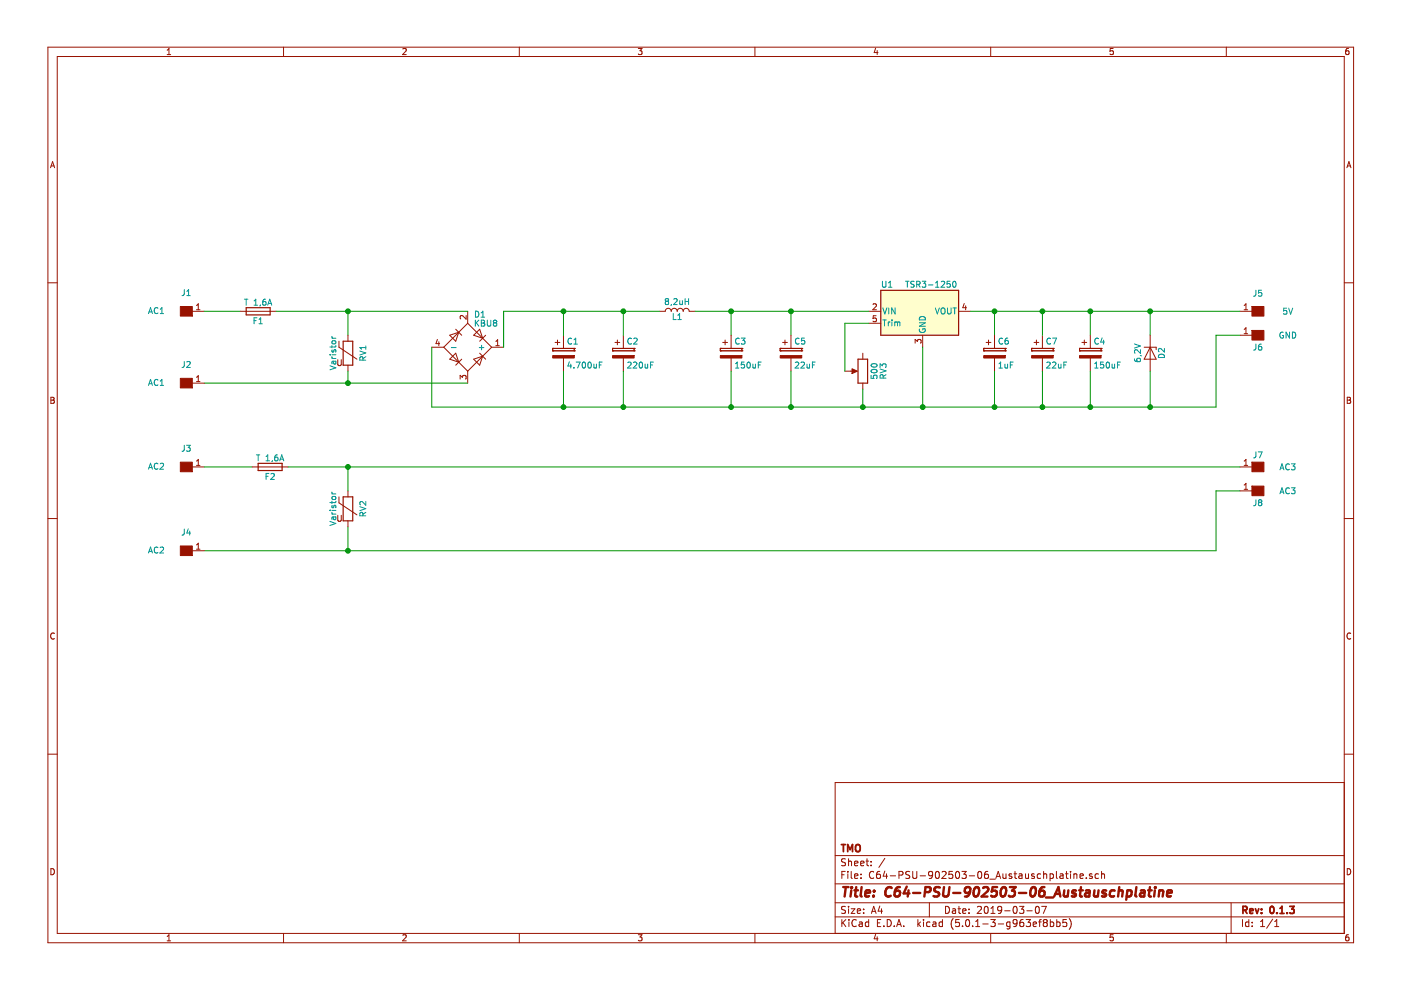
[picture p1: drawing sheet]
<svg xmlns="http://www.w3.org/2000/svg" width="297mm" height="210mm" viewBox="0 0 297 210" stroke-linecap="round" stroke-linejoin="round" font-family="sans-serif">
<g fill="none" stroke="#981200" stroke-width=".21">
<path d="M10.2 10h276.8v189.9h-276.8zM12.1 12h272.9v185.9h-272.9zM35.4 11.6h.8M35.4 10.6l.4-.3v1.3M60.1 10v2M85.4 10.4l.5-.1 .2 .3-.8 1h.8M110.1 10v2M135.3 10.3h.8l-.4 .5 .4 .1v.5l-.2 .2-.6-.2M160.1 10v2M185.6 10.2l-.3 .9h.9M186 10.7v.9M210 10v2"/>
<path d="M236 10.3h-.6l-.1 .6 .7-.1v.6l-.2 .2-.5-.2M260 10v2M285.9 10.3h-.4l-.1 .3-.1 .7 .2 .3 .5-.2-.1-.6h-.4l-.2 .2M10.7 35.6l.4-1.3 .5 1.3M10.8 35.2h.7M285.6 35.6l.4-1.3 .4 1.3M285.7 35.2h.6M10.2 60h1.9M285 60h2M40.8 66h2.5M41.7 65.7h.7M41.7 64.8l.3-.4v1.3"/>
<path d="M41.7 80l.3-.4v1.3M50.9 66h7.6M71.6 76.3v1l.3 .2h.3l.2-.2v-1M71.9 72.3v1.3l3.8 2.6M73.8 71.1v1.2M73.8 77.4v1.3M91.5 73.6h2.6M92.7 72l-.3 .9h.8M93 72.5v.8M94.1 73.6l5.1 5.1M95.4 71.1l1.9-.7-.7 1.9zM95.4 76.2l1.2-1.3 .7 1.9z"/>
<path d="M96.6 69.8l1.3 1.3M97.9 76.2l-1.3 1.2M98.8 66.9v.8l-.9-.8-.3 .2 .1 .5M99.2 68.5l5 5.1M99.2 68.5l-5.1 5.1M99.2 66v2.5M99.2 78.7v2.5M100.4 71.1l1.3-1.3 .6 1.9zM100.4 76.2l1.9-.7-.6 1.9zM101.7 74.9l1.3 1.3M103 71.1l-1.3 1.2M104.2 73.6l-5 5.1"/>
<path d="M104.2 73.6h2.6M105.1 73.3h.8M105.1 72.4l.4-.4v1.3M117.2 73.9h.1M117.2 74.4h.1M117.2 73.9v.5M117.2 74.4h4.6M117.2 73.9h4.6M117.7 72.6h1M118.2 72.1v1M119.5 71.1v2.8M119.5 75.9v2.8"/>
<path d="M121.8 74.4h.1M121.8 73.9h.1M121.8 73.9v.5M129.9 73.9h.1M129.9 74.4h.1M129.9 74.4h4.5M129.9 73.9h4.5M129.9 73.9v.5M130.4 72.6h1M130.9 72.1v1M132.2 71.1v2.8M132.2 75.9v2.8"/>
<path d="M134.4 74.4h.1M134.4 73.9h.1M134.4 73.9v.5M139.8 66h1.2a.63 .63 0 0 1 .7-.6 .63 .63 0 0 1 .6 .6 .63 .63 0 0 1 .6-.6 .63 .63 0 0 1 .7 .6 .63 .63 0 0 1 .6-.6 .63 .63 0 0 1 .7 .6 .63 .63 0 0 1 .6-.6 .63 .63 0 0 1 .6 .6h1.3M152.7 73.9h.1M152.7 74.4h.1M152.7 74.4h4.6M152.7 73.9h4.6M152.7 73.9v.5M153.2 72.6h1M153.7 72.1v1M155 71.1v2.8"/>
<path d="M155 75.9v2.8M157.3 74.4h.1M157.3 73.9h.1M157.3 73.9v.5M165.4 73.9h.1M165.4 74.4h.1M165.4 74.4h4.6M165.4 73.9h4.6M165.4 73.9v.5M165.9 72.6h1M166.4 72.1v1M167.7 71.1v2.8"/>
<path d="M167.7 75.9v2.8M170 74.4h.1M170 73.9h.1M170 73.9v.5M179.1 78.7h2.3M182.9 74.9v1.3M184.2 66h2.5M184.2 68.5h2.5M185.1 64.5l.5-.1 .2 .4-.8 .9h.8M185.7 66.9h-.5l-.1 .7 .5-.2 .2 .3v.3l-.2 .2-.5-.1M194 72.8v-.8l.5 .4 .1-.4h.5l.2 .2-.1 .6M195.6 71.1v2.5"/>
<path d="M203.2 66h2.6M204.4 64.4l-.3 .8h.8M204.7 64.8v.9M208.6 73.9h.1M208.6 74.4h.1M208.6 74.4h4.5M208.6 73.9h4.5M208.6 73.9v.5M209.1 72.6h1M209.6 72.1v1M210.9 71.1v2.8M210.9 75.9v2.8"/>
<path d="M213.1 74.4h.1M213.1 73.9h.1M213.1 73.9v.5M218.7 73.9h.1M218.7 74.4h.1M218.7 74.4h4.6M218.7 73.9h4.6M218.7 73.9v.5M219.2 72.6h1M219.7 72.1v1M221 71.1v2.8M221 75.9v2.8"/>
<path d="M223.3 74.4h.1M223.3 73.9h.1M223.3 73.9v.5M228.9 73.9h.1M228.9 74.4h.1M228.9 74.4h4.5M228.9 73.9h4.5M228.9 73.9v.5M229.4 72.6h1M229.9 72.1v1M231.2 71.1v2.8M231.2 75.9v2.8"/>
<path d="M233.4 74.4h.1M233.4 73.9h.1M233.4 73.9v.5M242.6 73.6h2.5v.5M243.9 71.1v7.6M243.9 73.6l1.2 2.6h-2.5zM262.9 66h2.5M262.9 71.1h2.5M263.8 65.7h.7M263.8 64.8l.4-.4v1.3M263.8 69.8l.4-.3v1.2M263.8 70.7h.7"/>
<path d="M10.8 84.2h.4l.3 .3-.3 .3 .3 .3-.2 .4h-.5zM10.8 84.8h.4M40.8 99h2.5M40.8 81.2h2.5M41.7 97.8l.3-.4v1.3M41.7 80.9h.7M41.7 98.7h.7M53.5 99h7.6M97.6 80.4v-.8l.4 .4 .2-.3 .4-.1 .2 .2-.1 .6M182.9 81.2v1.3M262.9 99h2.5M263.8 98.7h.7"/>
<path d="M263.8 97.8l.4-.4v1.3M285.6 84.2h.5l.2 .3-.2 .3 .3 .3-.2 .4h-.6zM285.6 84.8h.5M10.2 109.9h1.9M40.8 116.8h2.5M41.7 115.5l.3-.3v1.2M41.7 116.4h.7M71.6 109.3v1l.3 .2h.3l.2-.2v-1M71.9 105.4v1.2l3.8 2.6M73.8 104.1v1.3M73.8 110.4v1.3M262.9 104.1h2.5"/>
<path d="M263.8 102.8l.4-.3v1.3M263.8 103.8h.7M285 109.9h2M11.5 134.3a.58 .58 0 0 0-.8 .5 .58 .58 0 0 0 .8 .6M286.4 134.3a.58 .58 0 0 0-.8 .5 .58 .58 0 0 0 .8 .6M10.2 159.9h1.9M285 159.9h2M285 165.9h-107.9v32M10.8 184.2a.65 .65 0 0 1 .7 .6 .65 .65 0 0 1-.7 .7zM35.4 198.5l.4-.3v1.3M35.4 199.5h.8M60.1 197.9v2"/>
<path d="M85.4 198.3l.5-.1 .2 .3-.8 1h.8M110.1 197.9v2M135.3 198.2h.8l-.4 .5 .4 .1v.6l-.2 .1-.6-.1M160.1 197.9v2M177.1 194.4h107.9M177.1 191.4h107.9M177.1 187.4h107.9M177.1 181.4h107.9M178.5 185.5h.5M178.5 195v1.5M178.7 195.6l.6 .9M179.2 184.8h-.7v1.5"/>
<path d="M179.3 192.2h-.6l-.3 .2 .1 .4 .7 .3v.4l-.2 .2-.6-.1M179.3 182.1h-.6l-.3 .2 .1 .4 .7 .3v.4l-.2 .2-.6-.1M179.3 195l-.8 .8M179.8 184.8v.1M179.8 185.3v1M179.9 182.1v1.5M179.9 192.2v.1M179.9 192.7v1M179.9 182.7l.2-.1h.4v1M180 195v.1M180 195.5v1M180.5 192.7h.8l-.8 1h.8"/>
<path d="M180.5 184.8v1.3l.2 .2M181.2 185.8l.7-.2-.1-.3h-.4l-.2 .2 .1 .7h.5M181.2 183.1l.7-.2-.1-.3h-.4l-.2 .2 .1 .7h.5M181.5 195.1a.59 .59 0 0 0-.7 0 .59 .59 0 0 0-.2 .7 .56 .56 0 0 0 .3 .6 .56 .56 0 0 0 .6-.1M181.8 193.2l.7-.2-.1-.2-.4-.1-.2 .2v.7h.6M182.2 195.5h.6v1M182.5 183.1l.7-.2-.1-.3h-.4l-.2 .2 .1 .7h.5M182.6 186.1v.2M182.6 185.3v.2M182.8 195.8l-.5 .1-.2 .2 .2 .4 .5-.1M183.1 193.5v.2M183.1 192.8v.1"/>
<path d="M183.6 182.6h.6M183.8 182.1v1.3l.4 .2M184.2 195.5h-.5l-.2 .2v.6l.2 .2 .5-.1M184.2 195v1.5M184.7 183.4v.2M184.7 182.6v.2M184.8 193.7l.4-1.5 .5 1.5M184.9 193.2h.7M185.2 184.9a.7 .7 0 0 0-.9 .5 .7 .7 0 0 0 .7 .9l.2-.2M185.6 198.1l-.3 .9h.9M186 198.6v.9M186 195.7h.5"/>
<path d="M186.5 184.8h-.4a1.11 1.11 0 0 0-.1 1.4l.4 .1 .2-.2 .1-.5-.3-.3-.4 .1-.2 .2M186.5 192.1l-.3 1.1h.9M186.7 195h-.7v1.5h.7M186.9 192.7v1M187.4 196.3v.2M187.6 184.7l-.4 1.1h1M187.6 182l-1.3 1.9M188 185.3v1M188.1 195a.76 .76 0 0 1 .9 .7 .76 .76 0 0 1-.9 .8zM188.7 185.7h1.2M189.6 196.3v.2M190.1 196.5l.5-1.5 .5 1.5"/>
<path d="M190.2 196h.8M190.6 185.5h.7l.2-.2-.1-.4-.2-.1h-.6v1.5M191.6 196.3v.2M192.9 184.8h-.6l-.3 .2 .1 .3 .7 .4v.4l-.2 .2-.6-.1M193.5 184.8v1.2l.3 .3h.3l.3-.3v-1.2M194.6 195v1.5M194.7 195.9l.5 .6M195.1 185.7h1.1M195.2 195.5l-.6 .5M195.8 195v.1M195.8 195.5v1M197 191.4v3"/>
<path d="M197.2 195.5h-.5l-.2 .2v.6l.2 .2 .5-.1M197.7 185.4l-.2 .3-.5-.1-.1-.2v-.4l.3-.2h.3l.2 .2a1.01 1.01 0 0 1-.4 1.3h-.3M197.8 195.5h.6v1M198.4 195.8l-.7 .3 .3 .4 .4-.1M198.4 184.9l.4-.1a.85 .85 0 0 1-.1 1.5l-.3-.2-.1-.4zM199.7 184.9l.6-.1 .3 .4-.9 1.1h.9M199.8 195.5h-.4l-.3 .2 .1 .6 .2 .2 .4-.1M199.8 195v1.5M200.5 192.2a.75 .75 0 0 1 .8 .7 .75 .75 0 0 1-.8 .8zM201.9 184.8h-.7v.7l.7-.1 .1 .2-.1 .5-.2 .2-.5-.2M202 192.8h.5l.1 .9M202.1 194.8a1.71 1.71 0 0 0 0 2.2"/>
<path d="M202.6 193l-.5 .1-.2 .2 .2 .4 .5-.1M202.7 184.9l.2-.1a.8 .8 0 0 1 .6 .7 .8 .8 0 0 1-.6 .8l-.3-.6zM203.1 192.7h.6M203.3 192.2v1.3l.4 .2M203.4 195h-.7l-.1 .7 .7-.1 .1 .2v.5l-.2 .2-.6-.2M204 184.8h.9l-.5 .5 .4 .2v.6l-.2 .2-.6-.2M204.1 196.3v.2M204.1 193.2l.7-.2-.1-.2-.4-.1-.2 .2 .1 .7h.5M204.9 195h.2a.81 .81 0 0 1 .5 .7 .81 .81 0 0 1-.5 .8 .95 .95 0 0 1-.2-1.5zM205.4 193.5v.2M205.4 192.8v.1M205.5 185.7h1.1"/>
<path d="M206.2 196.3v.2M206.9 196.5h.8M206.9 195.4l.4-.4v1.5M207.2 192.3l.6-.1 .3 .4-.9 1.1h.9M207.4 184.9l.4-.1a.85 .85 0 0 1-.1 1.5l-.3-.2-.1-.4zM208.4 195.9h1.1M208.8 192.3l.4-.1a.85 .85 0 0 1-.2 1.5l-.2-.2-.1-.4zM209.4 184.8h-.4a1.16 1.16 0 0 0-.1 1.4l.4 .1 .2-.2 .1-.5-.3-.3-.4 .1-.2 .2M209.9 186.4h1.1M210 197.9v2M210.1 195h.9l-.5 .5 .4 .2v.6l-.2 .2-.6-.2M210.1 193.7h.9"/>
<path d="M210.1 192.6l.4-.4v1.5M211.1 186.3l.5-1.5 .6 1.5M211.3 185.8h.7M211.6 195.9h1.2M212.4 192.8l-.3 .3h-.3l-.3-.3 .2-.6h.4l.2 .1a1.19 1.19 0 0 1-.2 1.3l-.4 .1M212.6 185.3l.1 .9 .4 .1 .2-.2M213 193.1h1.2M213.3 185.3v1M214.1 195.5h-.4l-.3 .2 .1 .6 .2 .2 .4-.1M214.1 195.5v1.3l-.2 .2-.4-.1M214.5 185.3h-.4l-.2 .2 .1 .2 .5 .1v.4h-.6M214.9 192.3l.2-.1a.8 .8 0 0 1 .6 .7 .8 .8 0 0 1-.6 .8l-.3-.6z"/>
<path d="M215 185.3h.6M215.2 184.8v1.3l.4 .2M215.6 195.6l-.3 .3-.4-.1-.1-.7 .5-.1 .3 .2v.9l-.3 .3-.4 .1M216.1 185.3h.5l.1 1M216.2 192.2h.9l-.5 .6 .4 .1v.6l-.2 .2-.6-.2M216.7 185.6l-.7 .3 .2 .4 .5-.1M216.9 195h-.4a1.16 1.16 0 0 0-.2 1.4l.5 .1 .2-.2 .1-.5-.3-.3-.5 .1-.1 .2M217.4 185.3l.1 .9 .3 .1 .3-.2M217.6 195h.9l-.5 .5 .4 .2v.6l-.2 .2-.6-.2M217.7 193.1h1.2M218.1 185.3v1M219.1 196l.7-.2-.1-.3h-.4l-.2 .2v.7h.6"/>
<path d="M219.3 185.3h-.4l-.2 .2 .1 .2 .5 .1v.4h-.6M219.6 192.3l.4-.1a.85 .85 0 0 1-.1 1.5l-.3-.2-.1-.4zM220.2 195.5h.6M220.6 185.3h-.4l-.3 .2 .1 .6 .2 .2 .4-.1M220.8 195l-.4 .2v1.3M220.9 192.2h.9l-.6 1.5M221.3 185.4l.2-.1h.3l.1 1M221.3 184.8v1.5M221.5 195.6l-.3 .3 .1 .4 .2 .2 .4-.1 .2-.2v-.3l-.3-.3M221.5 195.6l-.3-.3 .3-.3h.4l.2 .2-.3 .4M221.5 195.6h.3M222.6 185.3h.5l.2 .2v.6l-.2 .2-.5-.1"/>
<path d="M222.6 185.3v1.5M222.7 195.5h.4l.3 .2-.1 .6-.2 .2-.4-.1M222.7 195v1.5M224 184.8v1.3l.2 .2M224.1 195.5h.4l.3 .2-.1 .6-.2 .2-.4-.1M224.1 195v1.5M224.8 185.3h.5l.1 1M225.4 185.6l-.7 .3 .2 .4 .5-.1M225.9 185.3h.6M226.1 195h-.7l-.1 .7 .8-.1 .1 .2-.1 .5-.2 .2-.6-.2M226.1 184.8v1.3l.4 .2M226.7 194.8a1.71 1.71 0 0 1 0 2.2"/>
<path d="M227 184.8v.1M227 185.3v1M227.7 185.4l.2-.1h.4v1M227.7 185.3v1M229 185.8l.7-.2-.1-.3h-.4l-.2 .2 .1 .7h.5M230.3 186.1v.2M231.5 185.3h-.3l-.2 .2v.2l.5 .1v.4h-.5M232.9 185.3h-.4l-.3 .2 .1 .6 .2 .2 .4-.1M233.6 185.4l.2-.1h.3l.1 1M233.6 184.8v1.5M236 198.2h-.6l-.1 .6 .7-.1v.7l-.2 .1-.5-.1M260 197.9v2"/>
<path d="M261 191.4v6.5M263.4 195v1.5M264.8 195.5h-.5l-.2 .2 .1 .7h.6M264.8 195v1.5M265.5 196.3v.2M265.5 195.5v.2M267.3 196.5h.8M267.3 195.4l.4-.4v1.5M269.8 194.9l-1.2 1.9M270.3 196.5h.8M270.3 195.4l.4-.4v1.5M285.6 184.2a.65 .65 0 0 1 .8 .6 .65 .65 0 0 1-.8 .7z"/>
<path d="M285.9 198.2h-.4l-.1 .3-.1 .7 .2 .3 .5-.1-.1-.7h-.4l-.2 .2"/>
</g>
<g fill="none" stroke="#009596" stroke-width=".21">
<path d="M187.1 59.6v1.1l.2 .2 .4-.1 .1-.1v-1.1M188.4 60l.3-.4v1.3M192 59.6h.7M192.4 59.6v1.3M193.8 59.7l-.5-.1-.1 .2v.4l.5 .2 .1 .3-.2 .2-.5-.1M195.5 59.6h.8l-.4 .5 .3 .1v.6h-.7M198.3 60l.4-.4v1.3M199.6 59.8l.4-.2 .3 .4-.8 .9h.8M201.4 59.6h-.6v.6l.2-.1 .4 .1v.6l-.1 .1-.5-.1M202.1 59.8l.2-.2a.67 .67 0 0 1 .4 .7 .67 .67 0 0 1-.4 .6l-.3-.5zM31.5 66.5l.4-1.3 .4 1.3M31.6 66.1h.6"/>
<path d="M33.5 65.3a.56 .56 0 0 0-.8 .1 .56 .56 0 0 0 .1 .8l.3 .3 .4-.1M34 66.5h.7M34 65.6l.3-.4v1.3M39.1 61.4v.9l-.2 .3-.3 .1M39.1 76.6v1l-.2 .3h-.3M39.6 62.7h.7M39.6 61.8l.4-.4v1.3M39.6 76.8l.5-.2 .2 .4-.7 .9h.7M51.8 63.4h.8M52.2 63.4v1.3M53.9 68h.4M53.9 64.7h.7"/>
<path d="M53.9 63.8l.3-.4v1.3M54.5 67.4h-.6v1.2M54.9 68.6h.7M54.9 67.7l.4-.3v1.2M55.2 64.7l-.1 .2M56.3 63.4h-.2l-.4 .3v.8l.2 .2 .5-.1v-.4l-.2-.3h-.3l-.2 .3M56.8 64.7l.4-1.3 .4 1.3M56.9 64.4h.6M69.9 77.6l1.3 .4-1.3 .4M69.9 75.2h.2M70.4 71.3l.2 .4M70.4 73.3v.4"/>
<path d="M70.4 75.6l.2 .4M70.4 76h.8M70.4 75.2h.8M70.4 71.7h.8M70.4 72.4l.6-.2 .2 .5-.2 .2h-.4l-.2-.2zM70.4 74.2v.3l.1 .2 .2-.1 .2-.4h.3v.5M70.7 76.6l.2 .6 .3-.1v-.5M71.2 76.6l-.8 .1v.4M71.2 73.3l-.2 .3h-1.1M76.3 74.4l1.3 .4-1.3 .5M76.9 76.4v-.6l-.2-.2-.3 .1-.1 .7h1.3M77.6 73.7h-1.3l.3 .3"/>
<path d="M77.6 75.6l-.7 .5M77.6 73.3v.7M95.7 73.7h1M100.8 67.9v1.3M100.8 66a.64 .64 0 0 1 .7 .6 .64 .64 0 0 1-.7 .6zM101 68.4l.5 .8M101.5 67.9l-.7 .7M101.6 73.7h1M102 67.2h.7M102 66.3l.4-.3v1.2M102.1 67.9h.4l.2 .2-.2 .4 .3 .2-.1 .4-.6 .1zM102.1 68.5h.4"/>
<path d="M102.1 73.2v1M103.3 67.9v1l.3 .3 .3-.1 .2-.2v-1M104.8 68.4l-.2 .3v.2l.2 .3 .4-.1 .1-.2v-.4l-.2-.1M104.8 68.4l-.2-.2 .2-.3 .5 .1v.3l-.2 .1M104.8 68.4h.3M120.7 76.7l-.3 .9h.8M121 77.2v.8M121.2 71.8a.56 .56 0 0 0-.8 .5 .56 .56 0 0 0 .8 .5M121.7 73h.7M121.7 72l.4-.3v1.3M121.7 77.9v.1M122.2 76.8h.8l-.5 1.2"/>
<path d="M123.6 76.9l.1-.1a.69 .69 0 0 1 .5 .6 .69 .69 0 0 1-.5 .6l-.3-.4zM124.7 76.9l.2-.1a.67 .67 0 0 1 .5 .6 .67 .67 0 0 1-.5 .6l-.3-.4zM125.9 77.2l.1 .8 .4-.1M126.4 77.2v.8M127.1 77.4h.4M127.7 76.8h-.6v1.2M133.1 76.9l.5-.1 .2 .3-.8 .9h.8M133.9 71.8a.56 .56 0 0 0-.8 .5 .56 .56 0 0 0 .8 .5M134.3 76.9l.5-.1 .2 .3-.8 .9h.8M134.4 71.8l.5-.1 .2 .3-.8 1h.8M135.6 76.9l.2-.1a.69 .69 0 0 1 .4 .6 .69 .69 0 0 1-.4 .6l-.3-.4zM136.8 77.2v.8l.5-.1"/>
<path d="M137.3 77.2v.8M137.9 77.4h.5M138.5 76.8h-.6v1.2M141.3 63.9l-.3-.3 .3-.3 .4 .1v.3l-.2 .2M141.3 63.9l-.3 .2v.3l.3 .2 .4-.1 .1-.1-.1-.4-.2-.1M141.3 63.9h.2M142.4 64.5l-.2 .3M142.7 66.5v1.3h.7M142.8 63.4l.5-.1 .3 .4-.8 .9h.8M143.7 67.8h.7M143.7 66.8l.4-.3v1.3M144.1 63.7l.1 .8h.5"/>
<path d="M144.7 63.7v.9M145.3 63.9h.7M145.3 63.3v1.3M146 63.3v1.3M155.9 78h.8M155.9 77.1l.4-.3v1.2M156.7 71.8a.56 .56 0 0 0-.8 .5 .56 .56 0 0 0 .8 .5M157.2 71.7h.8l-.5 .5 .4 .1 .1 .4-.3 .3-.5-.2M157.8 76.8h-.6l-.1 .6 .5-.2 .3 .3v.3l-.3 .2-.5-.1M158.5 76.9l.2-.1a.69 .69 0 0 1 .4 .6 .69 .69 0 0 1-.4 .6l-.3-.4zM159.6 77.2l.1 .8 .5-.1M160.2 77.2v.8"/>
<path d="M160.8 77.4h.4M161.4 76.8h-.6v1.2M168.6 76.9l.5-.1 .3 .3-.8 .9h.8M169.4 71.8a.56 .56 0 0 0-.8 .5 .56 .56 0 0 0 .8 .5M169.8 76.9l.5-.1 .3 .3-.8 .9h.8M170.6 71.7h-.6l-.1 .6 .5-.1 .2 .2v.3l-.2 .3-.5-.2M171.1 77.2l.1 .8 .4-.1M171.6 77.2v.8M172.2 77.4h.5M172.9 76.8h-.7v1.2M184.7 79.6v.6h.6l-.1-.1 .1-.5h.5l.2 .2-.2 .4M184.8 78.5a.62 .62 0 0 1 .7-.3 .62 .62 0 0 1 .4 .7 .62 .62 0 0 1-.7 .2 .62 .62 0 0 1-.4-.6z"/>
<path d="M184.8 77.2a.68 .68 0 0 1 1.2 .3 .73 .73 0 0 1-1.3-.1zM186.6 77.9v-.8l.5 .5 .1-.4h.5l.2 .2-.2 .5M186.6 78.2l1.3 .4-1.3 .5M187.2 65.3l.4 1.3 .4-1.3M187.2 67.8h.7M187.6 67.8v1.3M187.9 79.4l-.7 .5M188.3 68.3v.8M188.4 60.9h.7M188.4 65.3v1.3M188.7 68.3l-.4 .2M189.1 67.8v.2"/>
<path d="M189.1 68.3v.8M189.7 68.4l.4-.1 .2 .1M189.7 68.3v.8M189.8 65.3v1.3l-.8-1.3v1.3M190.3 68.4l.1-.1h.4v.8M190.3 68.4v.7M194.4 60.3l.6-.1 .1-.1-.1-.3-.6-.2v1.3M194.7 60.3l.4 .6M194.9 68.4h1.3l-1.3 .8h1.3M195 69.8a.57 .57 0 0 0 .6 .7 .57 .57 0 0 0 .5-.8h-.4v.3M195.1 67.2a.67 .67 0 0 1 .7 0 .67 .67 0 0 1 .4 .6h-1.3zM196.8 60.4h1"/>
<path d="M198.3 65.3l.4 1.3 .5-1.3M198.3 60.9h.8M199.7 65.4h.5a.78 .78 0 0 1-.1 1.2l-.5-.2-.1-.7zM200.9 65.3v1l.2 .3 .4-.1 .1-.2v-1M202 65.3h.8M202.4 65.3v1.3M211.8 78h.7M211.8 77.1l.4-.3v1.2M212.6 71.8a.56 .56 0 0 0-.8 .5 .56 .56 0 0 0 .8 .5M213.1 77.2v.8l.5-.1M213.6 77.2v.8M213.7 71.7h-.3a.79 .79 0 0 0-.1 1.3l.4-.1 .1-.5-.3-.2h-.2l-.2 .2"/>
<path d="M214.2 77.4h.4M214.8 76.8h-.6v1.2M221.9 76.9l.5-.1 .3 .3-.8 .9h.8M222.7 71.8a.56 .56 0 0 0-.8 .5 .56 .56 0 0 0 .8 .5M223.1 76.9l.5-.1 .3 .3-.8 .9h.8M223.2 71.7h.8l-.5 1.3M224.4 77.2l.1 .8 .4-.1M224.9 77.2v.8M225.6 77.4h.4M226.2 76.8h-.6v1.2M232.1 78h.7M232.1 77.1l.4-.3v1.2"/>
<path d="M232.9 71.8a.56 .56 0 0 0-.8 .5 .56 .56 0 0 0 .8 .5M233.7 71.6l-.3 .9h.8M234 76.8h-.6l-.1 .6 .5-.2 .2 .3v.3l-.2 .2-.5-.1M234 72.1v.9M234.6 76.9l.2-.1a.69 .69 0 0 1 .4 .6 .69 .69 0 0 1-.4 .6l-.3-.4zM235.8 77.2v.8l.5-.1M236.3 77.2v.8M236.9 77.4h.5M237.5 76.8h-.6v1.2M240.5 76.1l.2 .4 .4 .2 .6-.1 .1-.5-.2-.1-.5 .1-.1 .3 .3 .3M240.5 72.9l1.3 .5-1.3 .4M241.8 75.4l.2 .1"/>
<path d="M241.8 74.2v.7l-.9-.7-.4 .2 .2 .5M245.7 75.3a.68 .68 0 0 1 .8-.2 .68 .68 0 0 1 .4 .7h-1.3zM246.9 73.9v.8l-.9-.8-.4 .2 .1 .5M266.3 61.5v.9l-.2 .4h-.3M266.3 73v.9l-.2 .3h-.3M267.4 73h-.2a.79 .79 0 0 0-.1 1.2h.3l.1-.5-.2-.3h-.2l-.3 .3M267.5 61.5h-.6l-.1 .6 .5-.1 .2 .3v.3l-.2 .2-.5-.1M272.1 70.5a.59 .59 0 0 0-.8 .6 .59 .59 0 0 0 .8 .5v-.4h-.2M272.8 65.3h-.6l-.1 .7 .2-.2 .4 .1 .1 .6-.2 .1-.5-.1M273.2 65.3l.4 1.3 .5-1.3M273.4 70.4v1.3l-.7-1.3v1.3M274 70.4a.64 .64 0 0 1 .7 .7 .64 .64 0 0 1-.7 .6z"/>
<path d="M31.5 81.7l.4-1.3 .4 1.3M31.5 99.5l.4-1.3 .4 1.3M31.6 81.4h.6M31.6 99.1h.6M33.5 80.6a.56 .56 0 0 0-.8 .1 .56 .56 0 0 0 .1 .7l.3 .3 .4-.1M33.5 98.3a.56 .56 0 0 0-.8 .1 .56 .56 0 0 0 .1 .8l.3 .3 .4-.1M34 80.8l.3-.4v1.3M34 81.7h.7M34 98.3l.5-.1 .2 .4-.8 .9h.8M39.1 94.4v.9l-.2 .3-.3 .1M39.6 94.4h.7l-.4 .5 .4 .1v.5l-.2 .2-.5-.1M54.4 96.4h.7"/>
<path d="M54.7 96.4v1.3M56.4 97.7h.7M56.4 96.8l.4-.4v1.3M57.8 97.7l-.2 .2M58.8 96.4h-.2l-.3 .3-.1 .8 .3 .2 .4-.1v-.4l-.2-.3h-.2l-.3 .3M59.3 97.7l.4-1.3 .5 1.3M59.4 97.4h.6M187.2 80.2v-.6l-.2-.2-.3 .1-.1 .7h1.3M266.3 95.8v.9l-.2 .3-.3 .1M266.8 95.8h.8l-.5 1.3M271.4 99.6l.4-1.3 .4 1.3M271.5 99.3h.6"/>
<path d="M273.4 98.5a.56 .56 0 0 0-.8 .1 .56 .56 0 0 0 0 .7l.4 .3 .4-.1M273.8 98.3h.8l-.4 .5 .3 .2v.5l-.2 .1-.5-.1M31.5 117.3l.4-1.3 .4 1.3M31.6 116.9h.6M33.5 116.1a.56 .56 0 0 0-.8 .1 .56 .56 0 0 0 .1 .8l.3 .3 .4-.2M34 116.1l.5-.1 .2 .3-.8 1h.8M39.1 112.2v.9l-.2 .3h-.3M39.9 112.1l-.3 .9h.8M40.2 112.6v.8M56.4 101h.4M57 100.4h-.6v1.2M57.5 100.5l.4-.1 .3 .3-.8 .9h.8"/>
<path d="M69.9 110.6l1.3 .4-1.3 .4M69.9 108.2h.2M70.4 104.3l.2 .4M70.4 106.3v.4M70.4 108.6l.2 .4M70.4 109h.8M70.4 108.2h.8M70.4 104.7h.8M70.4 105.4l.6-.2 .2 .5-.2 .2h-.4l-.2-.2zM70.4 107.2v.3l.1 .2 .2-.1 .2-.4h.3v.5M70.7 109.6l.2 .6 .3-.1v-.5M71.2 109.6l-.8 .1v.4"/>
<path d="M71.2 106.3l-.2 .3h-1.1M76.3 107.4l1.3 .4-1.3 .5M76.9 109.4v-.6l-.2-.2-.3 .1-.1 .7h1.3M77.6 106.3v.8l-1-.8-.3 .3 .1 .5M77.6 108.6l-.7 .5M266.3 106v.9l-.2 .3h-.3M267.1 106.5l-.3-.2 .3-.3h.2l.2 .2-.2 .3M267.1 106.5l-.3 .2v.3l.3 .2h.3l.1-.2v-.3l-.2-.2M267.1 106.5h.2M271.4 104.7l.4-1.3 .4 1.3M271.5 104.3h.6M273.4 103.5a.56 .56 0 0 0-.8 .1 .56 .56 0 0 0 0 .8l.4 .3 .4-.1"/>
<path d="M273.8 103.4h.8l-.4 .5 .3 .1v.6l-.2 .1-.5-.1"/>
</g>
<path d="M52.2 65.2h5.1v1.6h-5.1zM72.8 72.3h2v5.1h-2zM181.9 76.2h2v5h-2zM186.7 61.6h16.5v9.5h-16.5zM54.7 98.2h5.1v1.6h-5.1zM72.8 105.4h2v5h-2z" fill="none" stroke="#981200" stroke-width=".25"/>
<g fill="#981200" stroke="#981200" stroke-width=".21">
<path d="M180.6 78.2l1.2 .5-1.2 .5z"/>
<path d="M117.2 75.4h4.6v.5h-4.6z" fill-rule="evenodd"/>
<path d="M129.9 75.4h4.5v.5h-4.5z" fill-rule="evenodd"/>
<path d="M152.7 75.4h4.6v.5h-4.6z" fill-rule="evenodd"/>
<path d="M228.9 75.4h4.5v.5h-4.5z" fill-rule="evenodd"/>
<path d="M38.2 65h2.6v2h-2.6z" fill-rule="evenodd"/>
<path d="M38.2 80.2h2.6v2h-2.6z" fill-rule="evenodd"/>
<path d="M38.2 98h2.6v2h-2.6z" fill-rule="evenodd"/>
<path d="M38.2 115.8h2.6v2h-2.6z" fill-rule="evenodd"/>
<path d="M265.4 65h2.6v2h-2.6z" fill-rule="evenodd"/>
<path d="M265.4 70.1h2.6v2h-2.6z" fill-rule="evenodd"/>
<path d="M265.4 98h2.6v2h-2.6z" fill-rule="evenodd"/>
<path d="M265.4 103.1h2.6v2h-2.6z" fill-rule="evenodd"/>
<path d="M208.6 75.4h4.5v.5h-4.5z" fill-rule="evenodd"/>
<path d="M218.7 75.4h4.6v.5h-4.6z" fill-rule="evenodd"/>
<path d="M165.4 75.4h4.6v.5h-4.6z" fill-rule="evenodd"/>
</g>
<path d="M186.7 61.6h16.5v9.5h-16.5z" fill-rule="evenodd" fill="#fffecd" stroke="#fffecd" stroke-width=".25"/>
<g fill="none" stroke="#009300" stroke-width=".21">
<path d="M43.3 66h7.6M58.5 66h40.7M73.8 66v5.1M73.8 78.7v2.5M119.5 66v5.1M119.5 78.7v7.6M132.2 66v5.1M132.2 78.7v7.6M139.8 66h-33v7.6M147.4 66h36.8M155 66v5.1M155 78.7v7.6"/>
<path d="M167.7 66v5.1M167.7 78.7v7.6M184.2 68.5h-5.1v10.2M195.6 73.6v12.7M205.8 66h57.1M210.9 66v5.1M210.9 78.7v7.6M221 66v5.1M221 78.7v7.6M231.2 66v5.1M231.2 78.7v7.6M243.9 66v5.1"/>
<path d="M243.9 78.7v7.6M262.9 71.1h-5.1v15.2h-166.3v-12.7M43.3 81.2h55.9M43.3 99h10.2M61.1 99h201.8M73.8 99v5.1M182.9 82.5v3.8M73.8 111.7v5.1M262.9 104.1h-5.1v12.7h-214.5"/>
</g>
<g fill="#009300" stroke="#009300" stroke-width=".21">
<circle cx="73.8" cy="66" r=".51"/>
<circle cx="210.9" cy="66" r=".51"/>
<circle cx="210.9" cy="86.3" r=".51"/>
<circle cx="195.6" cy="86.3" r=".51"/>
<circle cx="182.9" cy="86.3" r=".51"/>
<circle cx="155" cy="66" r=".51"/>
<circle cx="155" cy="86.3" r=".51"/>
<circle cx="132.2" cy="86.3" r=".51"/>
<circle cx="132.2" cy="66" r=".51"/>
<circle cx="73.8" cy="99" r=".51"/>
<circle cx="73.8" cy="81.2" r=".51"/>
<circle cx="119.5" cy="66" r=".51"/>
<circle cx="119.5" cy="86.3" r=".51"/>
<circle cx="73.8" cy="116.8" r=".51"/>
<circle cx="221" cy="66" r=".51"/>
<circle cx="231.2" cy="66" r=".51"/>
<circle cx="243.9" cy="66" r=".51"/>
<circle cx="221" cy="86.3" r=".51"/>
<circle cx="231.2" cy="86.3" r=".51"/>
<circle cx="243.9" cy="86.3" r=".51"/>
<circle cx="167.7" cy="66" r=".51"/>
<circle cx="167.7" cy="86.3" r=".51"/>
</g>
<g fill="none" stroke="#981200" stroke-width=".38">
<path d="M178.4 179.1h.9M178.8 179.1v1.5M181.6 179.1a.5 .5 0 0 1 .5 0 .5 .5 0 0 1 .3 .5v.5a.5 .5 0 0 1-.5 .5 .5 .5 0 0 1-.5-.5v-.5zM179.7 180.6v-1.5l.5 1 .5-1v1.5M263.5 193l.7-.1 .2-.2-.1-.4-.2-.1h-.6v1.5M263.9 193l.5 .7M265 193.2l.7-.2-.1-.2-.4-.1-.2 .2v.7h.6M266.2 192.7l.3 1 .4-1M267.5 193.5v.2M267.5 192.8v.1M269.4 192.3l.2-.1a.8 .8 0 0 1 .5 .7 .8 .8 0 0 1-.5 .8l-.4-.6zM270.7 193.5v.2"/>
<path d="M271.4 193.7h.8M271.4 192.6l.4-.4v1.5M272.9 193.5v.2M273.5 192.2h.9l-.5 .6 .4 .1v.6l-.2 .2-.6-.2"/>
</g>
<g fill="none" stroke="#981200" stroke-width=".51">
<path d="M178.8 188.1h1.1M179.3 188.1l-.2 2M180.5 188.8l-.2 1.3M180.6 188.1l-.1 .2M180.6 188.1l.1 .1-.2 .1M181.2 188.8h.7M181.5 188.1l-.2 1.7 .1 .2 .4 .1M182.7 188.1l-.2 1.7 .2 .3M183.5 189.4l1-.2-.1-.4h-.6l-.3 .2v1h.8M185.2 189.9v.2M185.3 188.8l.1 .1-.1 .1M185.3 188.8v.2"/>
<path d="M189 188.3a.87 .87 0 0 0-1 0 .87 .87 0 0 0-.3 .9 .69 .69 0 0 0 .3 .8 .69 .69 0 0 0 .8-.1M190.8 188.1a.93 .93 0 0 0-1.1 .8l-.1 .8 .4 .4a.69 .69 0 0 0 .8-.4l.1-.5-.2-.3a.65 .65 0 0 0-.9 .1l-.1 .2M192.2 188l-.6 1.4h1.2M192.6 188.8l-.1 1.3M193.6 189.3h1.5M196.1 189.1h.8l.3-.2a.52 .52 0 0 0-.2-.8h-.8l-.2 2M199.3 188.2h-1l-.2 .5 .3 .3a.65 .65 0 0 1 .7 .5l-.1 .4a.87 .87 0 0 1-1.1 .1M200.1 188.1l-.2 1.6 .2 .3a.66 .66 0 0 0 1-.3l.2-1.6M202.1 189.3h1.5M205.7 188.9a.65 .65 0 0 1-1.1 .2v-.6a.65 .65 0 0 1 1.1-.2 1.5 1.5 0 0 1-.7 1.8h-.4M206.8 188.2a.44 .44 0 0 1 .5-.1 .44 .44 0 0 1 .3 .4 1.14 1.14 0 0 1-.8 1.6 1.3 1.3 0 0 1 0-1.9zM208.4 188.3l.3-.2h.5l.3 .2v.4l-.1 .2-1.3 1.2h1.3"/>
<path d="M211.4 188.1h-.9l-.3 .9 .4-.2 .6 .1 .2 .3-.2 .7-.3 .2h-.5l-.3-.2M212.5 188.3l.1-.1a.44 .44 0 0 1 .4-.1 .44 .44 0 0 1 .3 .4v.8l-.3 .6-.3 .2-.4-.2a1.64 1.64 0 0 1 .2-1.6zM214.1 188.1h1.2l-.7 .7 .5 .2-.1 .9-.3 .2h-.6l-.2-.2M216 189.3h1.6M218.8 188.3l.1-.1a.44 .44 0 0 1 .4-.1 .44 .44 0 0 1 .3 .4 1.14 1.14 0 0 1-.8 1.6l-.3-.2a1.64 1.64 0 0 1 .3-1.6zM221.4 188.1a.93 .93 0 0 0-1 .8l-.1 .8 .2 .3a.66 .66 0 0 0 .9-.3l.1-.5-.3-.4a.69 .69 0 0 0-.8 .4M221.7 190.3h1.6M223.5 190.1l.9-2 .4 2M223.8 189.5h.9M225.7 188.8l-.1 1.2 .5 .1 .3-.2M226.5 188.8l-.1 1.3M228.1 188.8h-.4l-.4 .3 .3 .3 .4 .1 .1 .3-.1 .2h-.8"/>
<path d="M228.8 188.8h.8M229.2 188.1l-.2 1.7v.2l.4 .1M230.2 188.8h.8l-.1 1.3M231 189.2l-.6 .1a.4 .4 0 0 0-.4 .4 .4 .4 0 0 0 .3 .4l.7-.1M232.1 188.8l-.1 1.2 .5 .1 .3-.2M232.9 188.8l-.1 1.3M234.5 188.8h-.4l-.4 .3 .3 .3 .4 .1 .1 .3-.1 .2h-.8M236.3 188.8h-.7l-.2 .3-.1 .6 .3 .4 .6-.1M237.2 188.9l.3-.1h.5l-.1 1.3M237.3 188.1l-.2 2M239 188.8h.8l.1 .3v.6a.66 .66 0 0 1-1 .3M239 188.8l-.2 2"/>
<path d="M240.9 188.1l-.2 1.7 .3 .3M241.9 188.8h.7v1.3M242.7 189.2l-.7 .1a.4 .4 0 0 0-.3 .4 .4 .4 0 0 0 .2 .4l.7-.1M243.4 188.8h.8M243.8 188.1l-.2 1.7 .1 .2 .3 .1M244.8 188.8l-.1 1.3M244.9 188.1v.2M245.8 188.9l.3-.1h.5l-.1 1.3M245.8 188.8l-.1 1.3M247.5 189.4l.9-.2v-.4h-.6l-.3 .2v1h.7"/>
</g>
</svg>
